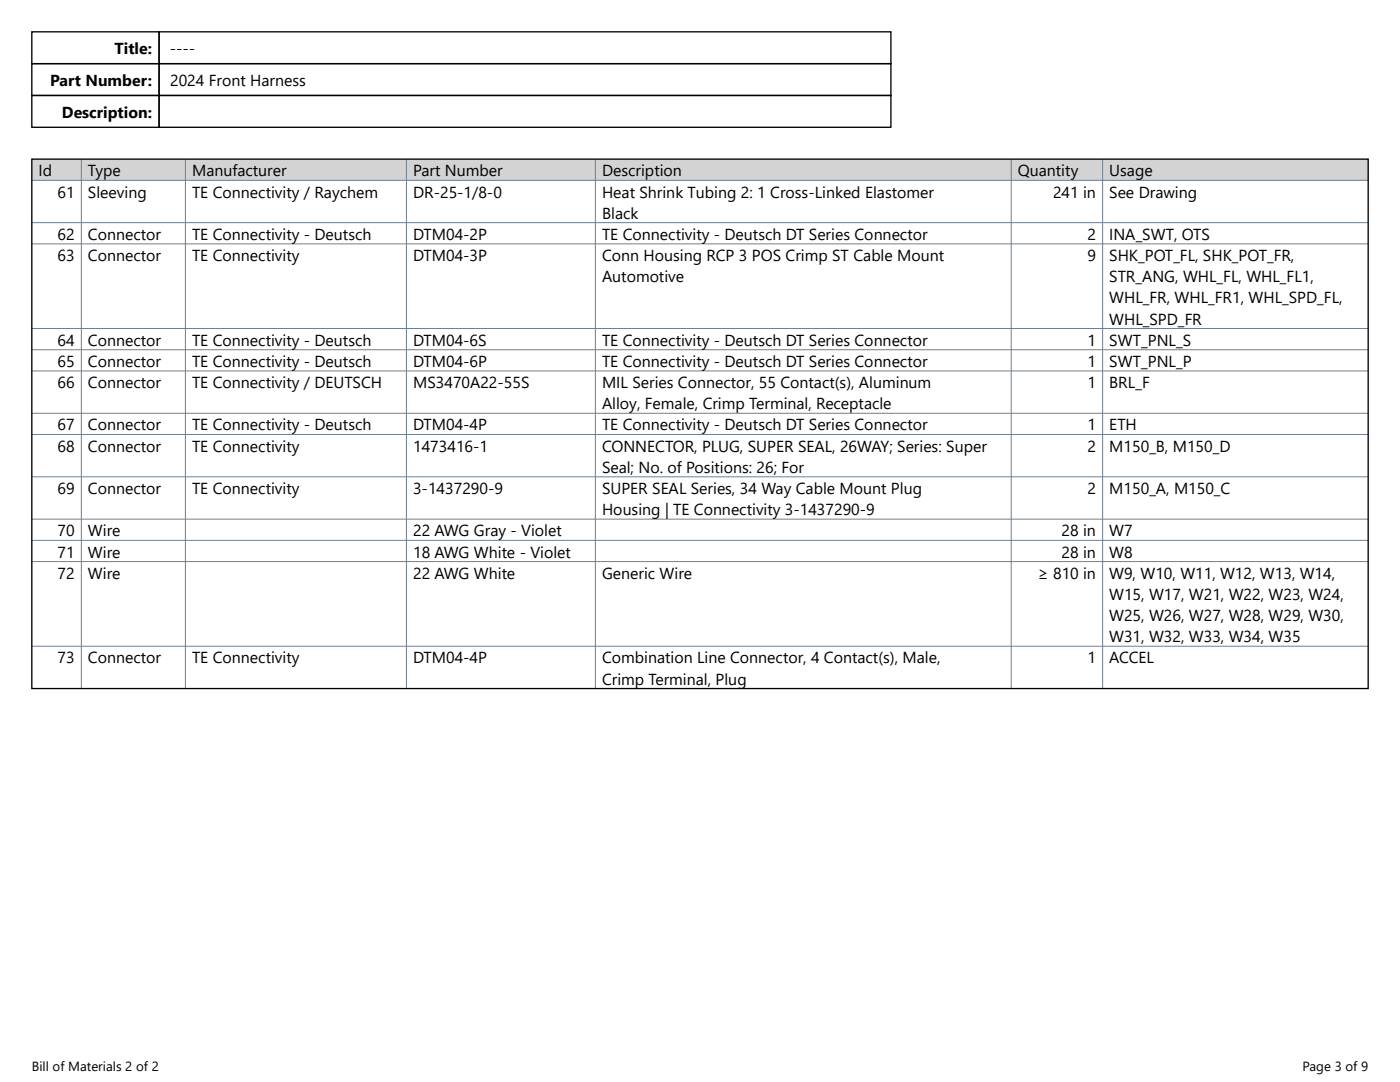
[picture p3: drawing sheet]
<svg xmlns="http://www.w3.org/2000/svg" width="279mm" height="216mm" viewBox="0 0 279 216" stroke-linecap="round" stroke-linejoin="round" font-family="sans-serif">
<defs><g id="words">
<g font-size="3.2">
<text x="22.9" y="10.8">Title:</text>
<text x="33.9" y="10.8">----</text>
<text x="10" y="17.2">Part Number:</text>
<text x="33.9" y="17.2">2024 Front Harness</text>
<text x="12.4" y="23.5">Description:</text>
<text x="7.7" y="35.2">Id</text>
<text x="17.6" y="35.2">Type</text>
<text x="38.3" y="35.2">Manufacturer</text>
<text x="82.4" y="35.2">Part Number</text>
<text x="120.1" y="35.2">Description</text>
<text x="203.1" y="35.2">Quantity</text>
<text x="221.4" y="35.2">Usage</text>
<text x="11.5" y="39.4">61</text>
<text x="17.6" y="39.4">Sleeving</text>
<text x="38.3" y="39.4">TE Connectivity / Raychem</text>
<text x="82.4" y="39.4">DR-25-1/8-0</text>
<text x="120.1" y="39.4">Heat Shrink Tubing 2: 1 Cross-Linked Elastomer</text>
<text x="210.2" y="39.4">241 in</text>
<text x="221.4" y="39.4">See Drawing</text>
<text x="11.5" y="47.9">62</text>
<text x="17.6" y="47.9">Connector</text>
<text x="38.3" y="47.9">TE Connectivity - Deutsch</text>
<text x="82.4" y="47.9">DTM04-2P</text>
<text x="120.1" y="43.6">Black</text>
<text x="120.1" y="47.9">TE Connectivity - Deutsch DT Series Connector</text>
<text x="217" y="47.9">2</text>
<text x="221.4" y="47.9">INA_SWT, OTS</text>
<text x="11.5" y="52.1">63</text>
<text x="17.6" y="52.1">Connector</text>
<text x="38.3" y="52.1">TE Connectivity</text>
<text x="82.4" y="52.1">DTM04-3P</text>
<text x="120.1" y="52.1">Conn Housing RCP 3 POS Crimp ST Cable Mount</text>
<text x="217" y="52.1">9</text>
<text x="221.4" y="52.1">SHK_POT_FL, SHK_POT_FR,</text>
<text x="120.1" y="56.3">Automotive</text>
<text x="221.4" y="56.3">STR_ANG, WHL_FL, WHL_FL1,</text>
<text x="221.4" y="60.5">WHL_FR, WHL_FR1, WHL_SPD_FL,</text>
<text x="221.4" y="64.8">WHL_SPD_FR</text>
<text x="11.5" y="69">64</text>
<text x="17.6" y="69">Connector</text>
<text x="38.3" y="69">TE Connectivity - Deutsch</text>
<text x="82.4" y="69">DTM04-6S</text>
<text x="120.1" y="69">TE Connectivity - Deutsch DT Series Connector</text>
<text x="217" y="69">1</text>
<text x="221.4" y="69">SWT_PNL_S</text>
<text x="11.5" y="73.2">65</text>
<text x="11.5" y="77.4">66</text>
<text x="17.6" y="73.2">Connector</text>
<text x="17.6" y="77.4">Connector</text>
<text x="38.3" y="73.2">TE Connectivity - Deutsch</text>
<text x="38.3" y="77.4">TE Connectivity / DEUTSCH</text>
<text x="82.4" y="73.2">DTM04-6P</text>
<text x="82.4" y="77.4">MS3470A22-55S</text>
<text x="120.1" y="73.2">TE Connectivity - Deutsch DT Series Connector</text>
<text x="120.1" y="77.4">MIL Series Connector, 55 Contact(s), Aluminum</text>
<text x="217" y="73.2">1</text>
<text x="217" y="77.4">1</text>
<text x="221.4" y="73.2">SWT_PNL_P</text>
<text x="221.4" y="77.4">BRL_F</text>
<text x="120.1" y="81.7">Alloy, Female, Crimp Terminal, Receptacle</text>
<text x="11.5" y="85.9">67</text>
<text x="17.6" y="85.9">Connector</text>
<text x="38.3" y="85.9">TE Connectivity - Deutsch</text>
<text x="82.4" y="85.9">DTM04-4P</text>
<text x="120.1" y="85.9">TE Connectivity - Deutsch DT Series Connector</text>
<text x="217" y="85.9">1</text>
<text x="221.4" y="85.9">ETH</text>
<text x="11.5" y="90.1">68</text>
<text x="17.6" y="90.1">Connector</text>
<text x="38.3" y="90.1">TE Connectivity</text>
<text x="82.4" y="90.1">1473416-1</text>
<text x="120.1" y="90.1">CONNECTOR, PLUG, SUPER SEAL, 26WAY; Series: Super</text>
<text x="120.1" y="94.3">Seal; No. of Positions: 26; For</text>
<text x="217" y="90.1">2</text>
<text x="221.4" y="90.1">M150_B, M150_D</text>
<text x="11.5" y="98.6">69</text>
<text x="17.6" y="98.6">Connector</text>
<text x="38.3" y="98.6">TE Connectivity</text>
<text x="82.4" y="98.6">3-1437290-9</text>
<text x="120.1" y="98.6">SUPER SEAL Series, 34 Way Cable Mount Plug</text>
<text x="217" y="98.6">2</text>
<text x="221.4" y="98.6">M150_A, M150_C</text>
<text x="11.5" y="107">70</text>
<text x="17.6" y="107">Wire</text>
<text x="82.4" y="107">22 AWG Gray - Violet</text>
<text x="120.1" y="102.8">Housing | TE Connectivity 3-1437290-9</text>
<text x="211.9" y="107">28 in</text>
<text x="221.4" y="107">W7</text>
<text x="11.5" y="111.2">71</text>
<text x="17.6" y="111.2">Wire</text>
<text x="82.4" y="111.2">18 AWG White - Violet</text>
<text x="211.9" y="111.2">28 in</text>
<text x="221.4" y="111.2">W8</text>
<text x="11.5" y="115.5">72</text>
<text x="17.6" y="115.5">Wire</text>
<text x="82.4" y="115.5">22 AWG White</text>
<text x="120.1" y="115.5">Generic Wire</text>
<text x="207.1" y="115.5">≥ 810 in</text>
<text x="221.4" y="115.5">W9, W10, W11, W12, W13, W14,</text>
<text x="221.4" y="119.7">W15, W17, W21, W22, W23, W24,</text>
<text x="221.4" y="123.9">W25, W26, W27, W28, W29, W30,</text>
<text x="221.4" y="128.2">W31, W32, W33, W34, W35</text>
<text x="11.5" y="132.4">73</text>
<text x="17.6" y="132.4">Connector</text>
<text x="38.3" y="132.4">TE Connectivity</text>
<text x="82.4" y="132.4">DTM04-4P</text>
<text x="120.1" y="132.4">Combination Line Connector, 4 Contact(s), Male,</text>
<text x="120.1" y="136.6">Crimp Terminal, Plug</text>
<text x="217" y="132.4">1</text>
<text x="221.4" y="132.4">ACCEL</text>
</g>
<g font-size="2.6">
<text x="6.3" y="213.7">Bill of Materials 2 of 2</text>
<text x="260" y="213.7">Page 3 of 9</text>
</g>
</g></defs>
<path d="M6.3 31.8h266.8v4.2h-266.8z" fill-rule="evenodd" fill="#d3d3d3"/>
<g fill="none" stroke="#708090" stroke-width=".2">
<path d="M6.3 36h266.8M16.2 31.8v105.6M37 31.8v105.6M81.1 31.8v105.6M118.8 31.8v105.6M201.8 31.8v105.6M220.1 31.8v105.6M6.3 44.4h266.8M6.3 48.7h266.8M6.3 65.6h266.8M6.3 69.8h266.8M6.3 74h266.8"/>
<path d="M6.3 82.5h266.8M6.3 86.7h266.8M6.3 95.1h266.8M6.3 103.6h266.8M6.3 107.8h266.8M6.3 112.1h266.8M6.3 128.9h266.8"/>
</g>
<path d="M6.3 12.7h25.4v6.4h-25.4zM6.3 6.4h25.4v6.3h-25.4zM6.3 19h25.4v6.4h-25.4zM31.8 6.4h146v6.3h-146zM31.8 12.7h146v6.4h-146zM31.8 19h146v6.4h-146zM6.3 31.8h266.8v105.6h-266.8z" fill="none" stroke="#000" stroke-width=".26"/>
<use href="#words"/>
</svg>
